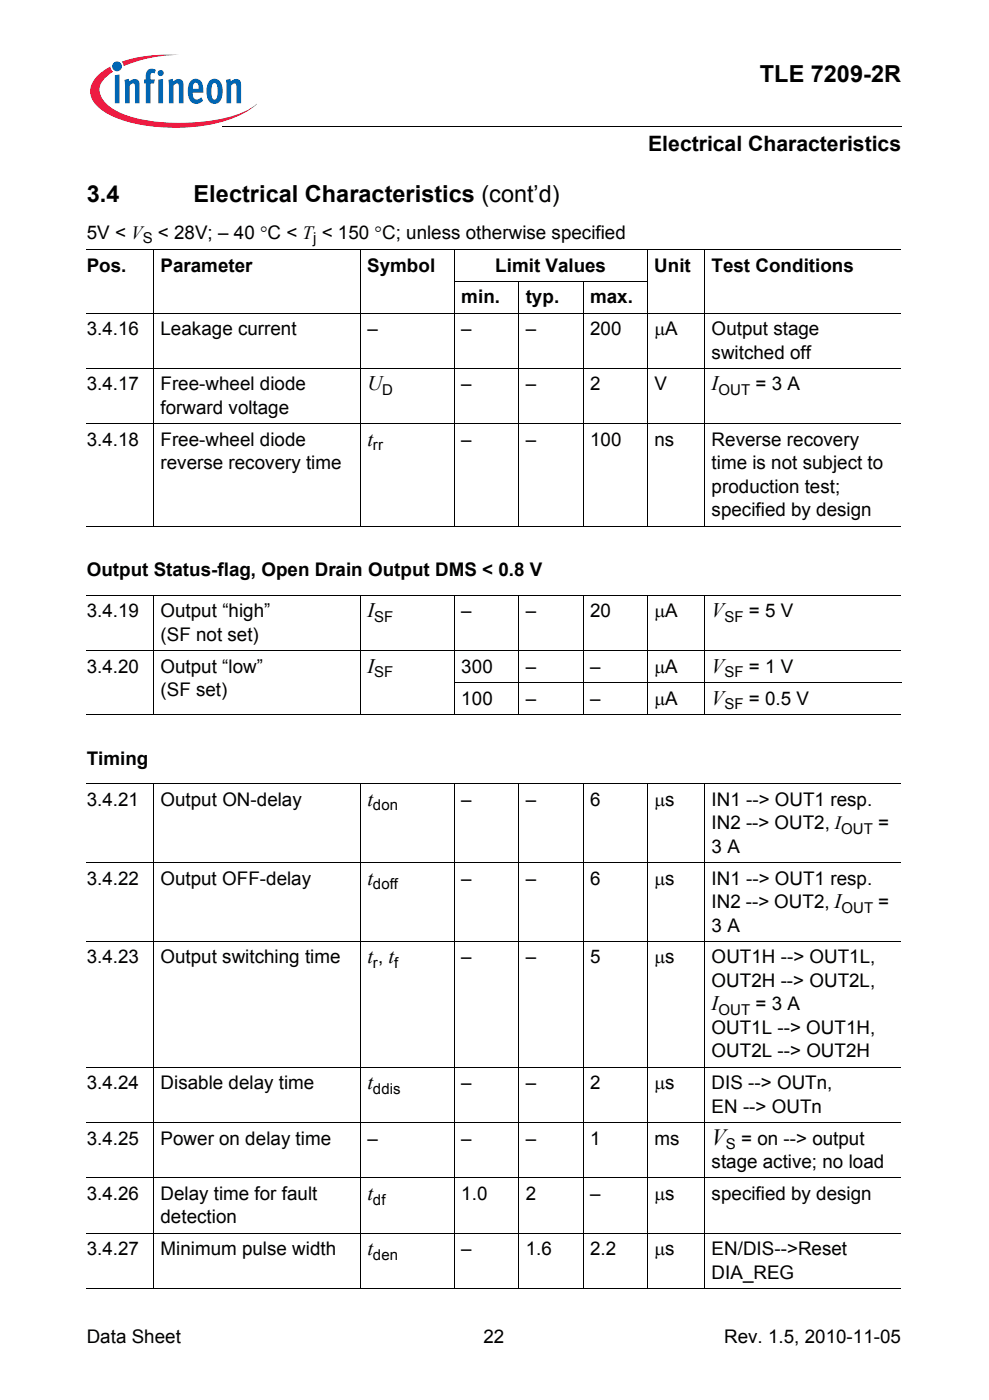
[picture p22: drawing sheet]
<svg xmlns="http://www.w3.org/2000/svg" width="148mm" height="210mm" viewBox="0 0 148 210" stroke-linecap="round" stroke-linejoin="round" font-family="sans-serif">
<defs><g id="words">
<g font-size="3.5">
<text x="113.8" y="12.2">TLE 7209-2R</text>
<text x="13" y="30.3">3.4</text>
<text x="29" y="30.3">Electrical Characteristics (cont’d)</text>
<text x="106.6" y="171.6">V</text>
</g>
<text font-size="3.2" x="97.1" y="22.6">Electrical Characteristics</text>
<g font-size="3.1">
<text x="55" y="58.5">U</text>
<text x="106.6" y="58.5">I</text>
<text x="55" y="66.8">t</text>
<text x="55" y="92.6">I</text>
<text x="106.6" y="92.6">V</text>
<text x="55" y="100.9">I</text>
<text x="106.6" y="100.9">V</text>
<text x="106.6" y="105.6">V</text>
<text x="55" y="120.8">t</text>
<text x="55" y="132.6">t</text>
<text x="55" y="144.4">t , t</text>
<text x="106.6" y="151.5">I</text>
<text x="55" y="163.3">t</text>
<text x="55" y="179.9">t</text>
<text x="55" y="188.2">t</text>
</g>
<g font-size="2.8">
<text x="13" y="35.8">5V &lt; V &lt; 28V; – 40 °C &lt; T &lt; 150 °C; unless otherwise specified</text>
<text x="13" y="40.7">Pos.</text>
<text x="24" y="40.7">Parameter</text>
<text x="55" y="40.7">Symbol</text>
<text x="74.2" y="40.7">Limit Values</text>
<text x="98" y="40.7">Unit</text>
<text x="106.6" y="40.7">Test Conditions</text>
<text x="69.1" y="45.5">min.</text>
<text x="78.8" y="45.5">typ.</text>
<text x="88.4" y="45.5">max.</text>
<text x="13" y="50.2">3.4.16</text>
<text x="24" y="50.2">Leakage current</text>
<text x="55" y="50.2">–</text>
<text x="69.1" y="50.2">–</text>
<text x="78.8" y="50.2">–</text>
<text x="88.4" y="50.2">200</text>
<text x="98" y="50.2">μA</text>
<text x="106.6" y="50.2">Output stage</text>
<text x="106.6" y="53.8">switched off</text>
<text x="13" y="58.5">3.4.17</text>
<text x="24" y="58.5">Free-wheel diode</text>
<text x="69.1" y="58.5">–</text>
<text x="78.8" y="58.5">–</text>
<text x="88.4" y="58.5">2</text>
<text x="98" y="58.5">V</text>
<text x="113.2" y="58.5">= 3 A</text>
<text x="24" y="62.1">forward voltage</text>
<text x="13" y="66.8">3.4.18</text>
<text x="24" y="70.3">reverse recovery time</text>
<text x="24" y="66.8">Free-wheel diode</text>
<text x="69.1" y="66.8">–</text>
<text x="78.8" y="66.8">–</text>
<text x="88.4" y="66.8">100</text>
<text x="98" y="66.8">ns</text>
<text x="106.6" y="66.8">Reverse recovery</text>
<text x="106.6" y="70.3">time is not subject to</text>
<text x="106.6" y="73.9">production test;</text>
<text x="106.6" y="77.4">specified by design</text>
<text x="13" y="86.4">Output Status-flag, Open Drain Output DMS &lt; 0.8 V</text>
<text x="13" y="92.6">3.4.19</text>
<text x="24" y="92.6">Output “high”</text>
<text x="69.1" y="92.6">–</text>
<text x="78.8" y="92.6">–</text>
<text x="88.4" y="92.6">20</text>
<text x="98" y="92.6">μA</text>
<text x="112.2" y="92.6">= 5 V</text>
<text x="13" y="100.9">3.4.20</text>
<text x="24" y="100.9">Output “low”</text>
<text x="24" y="96.1">(SF not set)</text>
<text x="69.1" y="100.9">300</text>
<text x="78.8" y="100.9">–</text>
<text x="88.4" y="100.9">–</text>
<text x="98" y="100.9">μA</text>
<text x="112.2" y="100.9">= 1 V</text>
<text x="24" y="104.4">(SF set)</text>
<text x="69.1" y="105.6">100</text>
<text x="78.8" y="105.6">–</text>
<text x="88.4" y="105.6">–</text>
<text x="98" y="105.6">μA</text>
<text x="112.2" y="105.6">= 0.5 V</text>
<text x="13" y="114.6">Timing</text>
<text x="13" y="120.8">3.4.21</text>
<text x="24" y="120.8">Output ON-delay</text>
<text x="69.1" y="120.8">–</text>
<text x="78.8" y="120.8">–</text>
<text x="88.4" y="120.8">6</text>
<text x="98" y="120.8">μs</text>
<text x="106.6" y="120.8">IN1 --&gt; OUT1 resp.</text>
<text x="106.6" y="124.3">IN2 --&gt; OUT2, I</text>
<text x="131.6" y="124.3">=</text>
<text x="106.6" y="127.9">3 A</text>
<text x="13" y="132.6">3.4.22</text>
<text x="24" y="132.6">Output OFF-delay</text>
<text x="69.1" y="132.6">–</text>
<text x="78.8" y="132.6">–</text>
<text x="88.4" y="132.6">6</text>
<text x="98" y="132.6">μs</text>
<text x="106.6" y="132.6">IN1 --&gt; OUT1 resp.</text>
<text x="106.6" y="136.2">IN2 --&gt; OUT2, I</text>
<text x="131.6" y="136.2">=</text>
<text x="106.6" y="139.7">3 A</text>
<text x="13" y="144.4">3.4.23</text>
<text x="24" y="144.4">Output switching time</text>
<text x="69.1" y="144.4">–</text>
<text x="78.8" y="144.4">–</text>
<text x="88.4" y="144.4">5</text>
<text x="98" y="144.4">μs</text>
<text x="106.6" y="144.4">OUT1H --&gt; OUT1L,</text>
<text x="106.6" y="148">OUT2H --&gt; OUT2L,</text>
<text x="106.6" y="155">OUT1L --&gt; OUT1H,</text>
<text x="113.2" y="151.5">= 3 A</text>
<text x="106.6" y="158.5">OUT2L --&gt; OUT2H</text>
<text x="13" y="163.3">3.4.24</text>
<text x="24.1" y="163.3">Disable delay time</text>
<text x="69.1" y="163.3">–</text>
<text x="78.8" y="163.3">–</text>
<text x="88.4" y="163.3">2</text>
<text x="98" y="163.3">μs</text>
<text x="106.6" y="163.3">DIS --&gt; OUTn,</text>
<text x="106.6" y="166.8">EN --&gt; OUTn</text>
<text x="13" y="171.6">3.4.25</text>
<text x="24" y="171.6">Power on delay time</text>
<text x="55" y="171.6">–</text>
<text x="69.1" y="171.6">–</text>
<text x="78.8" y="171.6">–</text>
<text x="88.4" y="171.6">1</text>
<text x="98" y="171.6">ms</text>
<text x="111" y="171.6">= on --&gt; output</text>
<text x="13" y="179.9">3.4.26</text>
<text x="24" y="179.9">Delay time for fault</text>
<text x="69.1" y="179.9">1.0</text>
<text x="78.8" y="179.9">2</text>
<text x="88.4" y="179.9">–</text>
<text x="98" y="179.9">μs</text>
<text x="106.6" y="179.9">specified by design</text>
<text x="106.6" y="175.1">stage active; no load</text>
<text x="24" y="183.4">detection</text>
<text x="13" y="188.2">3.4.27</text>
<text x="24.1" y="188.2">Minimum pulse width</text>
<text x="69.1" y="188.2">–</text>
<text x="78.8" y="188.2">1.6</text>
<text x="88.4" y="188.2">2.2</text>
<text x="98" y="188.2">μs</text>
<text x="106.6" y="188.2">EN/DIS--&gt;Reset</text>
<text x="106.6" y="191.7">DIA_REG</text>
<text x="13" y="201.3">Data Sheet</text>
<text x="72.4" y="201.3">22</text>
<text x="108.5" y="201.3">Rev. 1.5, 2010-11-05</text>
</g>
<g font-size="2.2">
<text x="21.4" y="36.5">S</text>
<text x="46.9" y="36.5">j</text>
<text x="57.3" y="59.2">D</text>
<text x="107.7" y="59.2">OUT</text>
<text x="55.9" y="67.5">rr</text>
<text x="56" y="93.3">SF</text>
<text x="108.5" y="93.3">SF</text>
<text x="56" y="101.6">SF</text>
<text x="108.5" y="101.6">SF</text>
<text x="108.5" y="106.3">SF</text>
<text x="55.9" y="121.5">don</text>
<text x="126" y="125">OUT</text>
<text x="55.9" y="133.3">doff</text>
<text x="126.1" y="136.9">OUT</text>
<text x="55.9" y="145.1">r</text>
<text x="59.1" y="145.1">f</text>
<text x="107.7" y="152.2">OUT</text>
<text x="55.9" y="164">ddis</text>
<text x="108.8" y="172.3">S</text>
<text x="55.9" y="180.6">df</text>
<text x="55.9" y="188.9">den</text>
</g>
</g></defs>
<circle cx="17.5" cy="10" r=".73" fill="#0166b3"/>
<g fill="#ed1a40">
<path d="M18.2 9.2l2.3-.6a24.8 24.8 0 0 1 6.4-.4 21.5 21.5 0 0 0-7.9 1.5l-.5 .2z"/>
<path d="M14.5 11.4l1.3-1 .7-.4 .1 .3 .3 .5a3.4 3.4 0 0 0-2 2.8 4 4 0 0 0 2.5 3 22 22 0 0 0 10.8 1.8 21.8 21.8 0 0 0 8.9-1.9l1.4-.9a12.5 12.5 0 0 1-6.3 2.9 28.2 28.2 0 0 1-14.5-.7 7.6 7.6 0 0 1-3.8-2.8 2.93 2.93 0 0 1 .6-3.6z"/>
</g>
<g fill="#0166b3">
<path d="M17.2 11.3l.7-.1v4.3h-.7z"/>
<path d="M18.6 12l.7-.2 .1 .4a.82 .82 0 0 1 1-.4 .82 .82 0 0 1 .5 .9v2.8h-.7l-.1-2.9a.47 .47 0 0 0-.7 .2v2.7h-.7z"/>
<path d="M22.2 10.5l.3-.2 .7 .1 .2 .1-.2 .5a.34 .34 0 0 0-.6 .1v.8h.6l-.1 .6h-.5v3h-.8v-3h-.2v-.6h.2v-.5a1.19 1.19 0 0 1 .4-.9z"/>
<path d="M25.2 12l.7-.2v.4a.82 .82 0 0 1 1-.4 .82 .82 0 0 1 .6 .9v2.8h-.7l-.1-2.9a.47 .47 0 0 0-.7 .2v2.7h-.7z"/>
<path d="M33.8 12l.7-.2 .1 .4a.82 .82 0 0 1 1-.4 .82 .82 0 0 1 .5 .9v2.8h-.7v-2.9a.47 .47 0 0 0-.8 .2v2.7h-.7z"/>
<path d="M23.6 11a.46 .46 0 0 1 .9 0 .46 .46 0 0 1-.9 0zM23.7 11.9l.7-.1v3.7h-.7z"/>
<path d="M28.6 12.1a1.05 1.05 0 0 1 1.1-.2 1.05 1.05 0 0 1 .7 .9l.1 1.1h-1.6a.72 .72 0 0 0 .3 .9 .72 .72 0 0 0 .9-.2l.3 .5a1.26 1.26 0 0 1-1.4 .4 1.26 1.26 0 0 1-.8-1.3v-.9a1.83 1.83 0 0 1 .4-1.2zM29.1 12.4l-.1 .2-.1 .7h.9l-.1-.5a.41 .41 0 0 0-.6-.4z"/>
<path d="M31.4 12.1a1.14 1.14 0 0 1 1.3-.2 1.14 1.14 0 0 1 .6 1.1 2.26 2.26 0 0 1-.8 2.5 1.24 1.24 0 0 1-1.6-1.4 2.73 2.73 0 0 1 .5-2zM31.9 12.6l-.2 .3v.8a1.15 1.15 0 0 0 .4 1.2 1.18 1.18 0 0 0 .5-1.2 1.07 1.07 0 0 0-.5-1.3z"/>
</g>
<path d="M33.4 18.8v.2z" fill="#000"/>
<g fill="none" stroke="#000" stroke-width=".15">
<path d="M33.4 18.9h101.6M13 37.4h122M23 37.4v41.5M54 37.4v41.5M68.1 37.4v41.5M97 37.4v41.5M105.6 37.4v41.5M13 47h122M13 55.2h122M68 42.2h29M77.7 42.1v36.8M87.4 42.1v36.8"/>
<path d="M13 63.5h122M13 78.9h122M13 89.3h122M13 97.6h122M23 89.2v18M54 89.2v18M68.1 89.2v18M77.7 89.2v18M87.4 89.2v18M97 89.2v18M105.6 89.2v18M13 107.1h122"/>
<path d="M13 117.5h122M23 117.5v75.7M54 117.5v75.7M68 102.3h67M68.1 117.5v75.7M77.7 117.5v75.7M87.4 117.5v75.7M97 117.5v75.7M105.6 117.5v75.7M13 129.3h122M13 141.2h122M13 160h122"/>
<path d="M13 168.3h122M13 176.6h122M13 184.9h122M13 193.2h122"/>
</g>
<use href="#words"/>
</svg>
